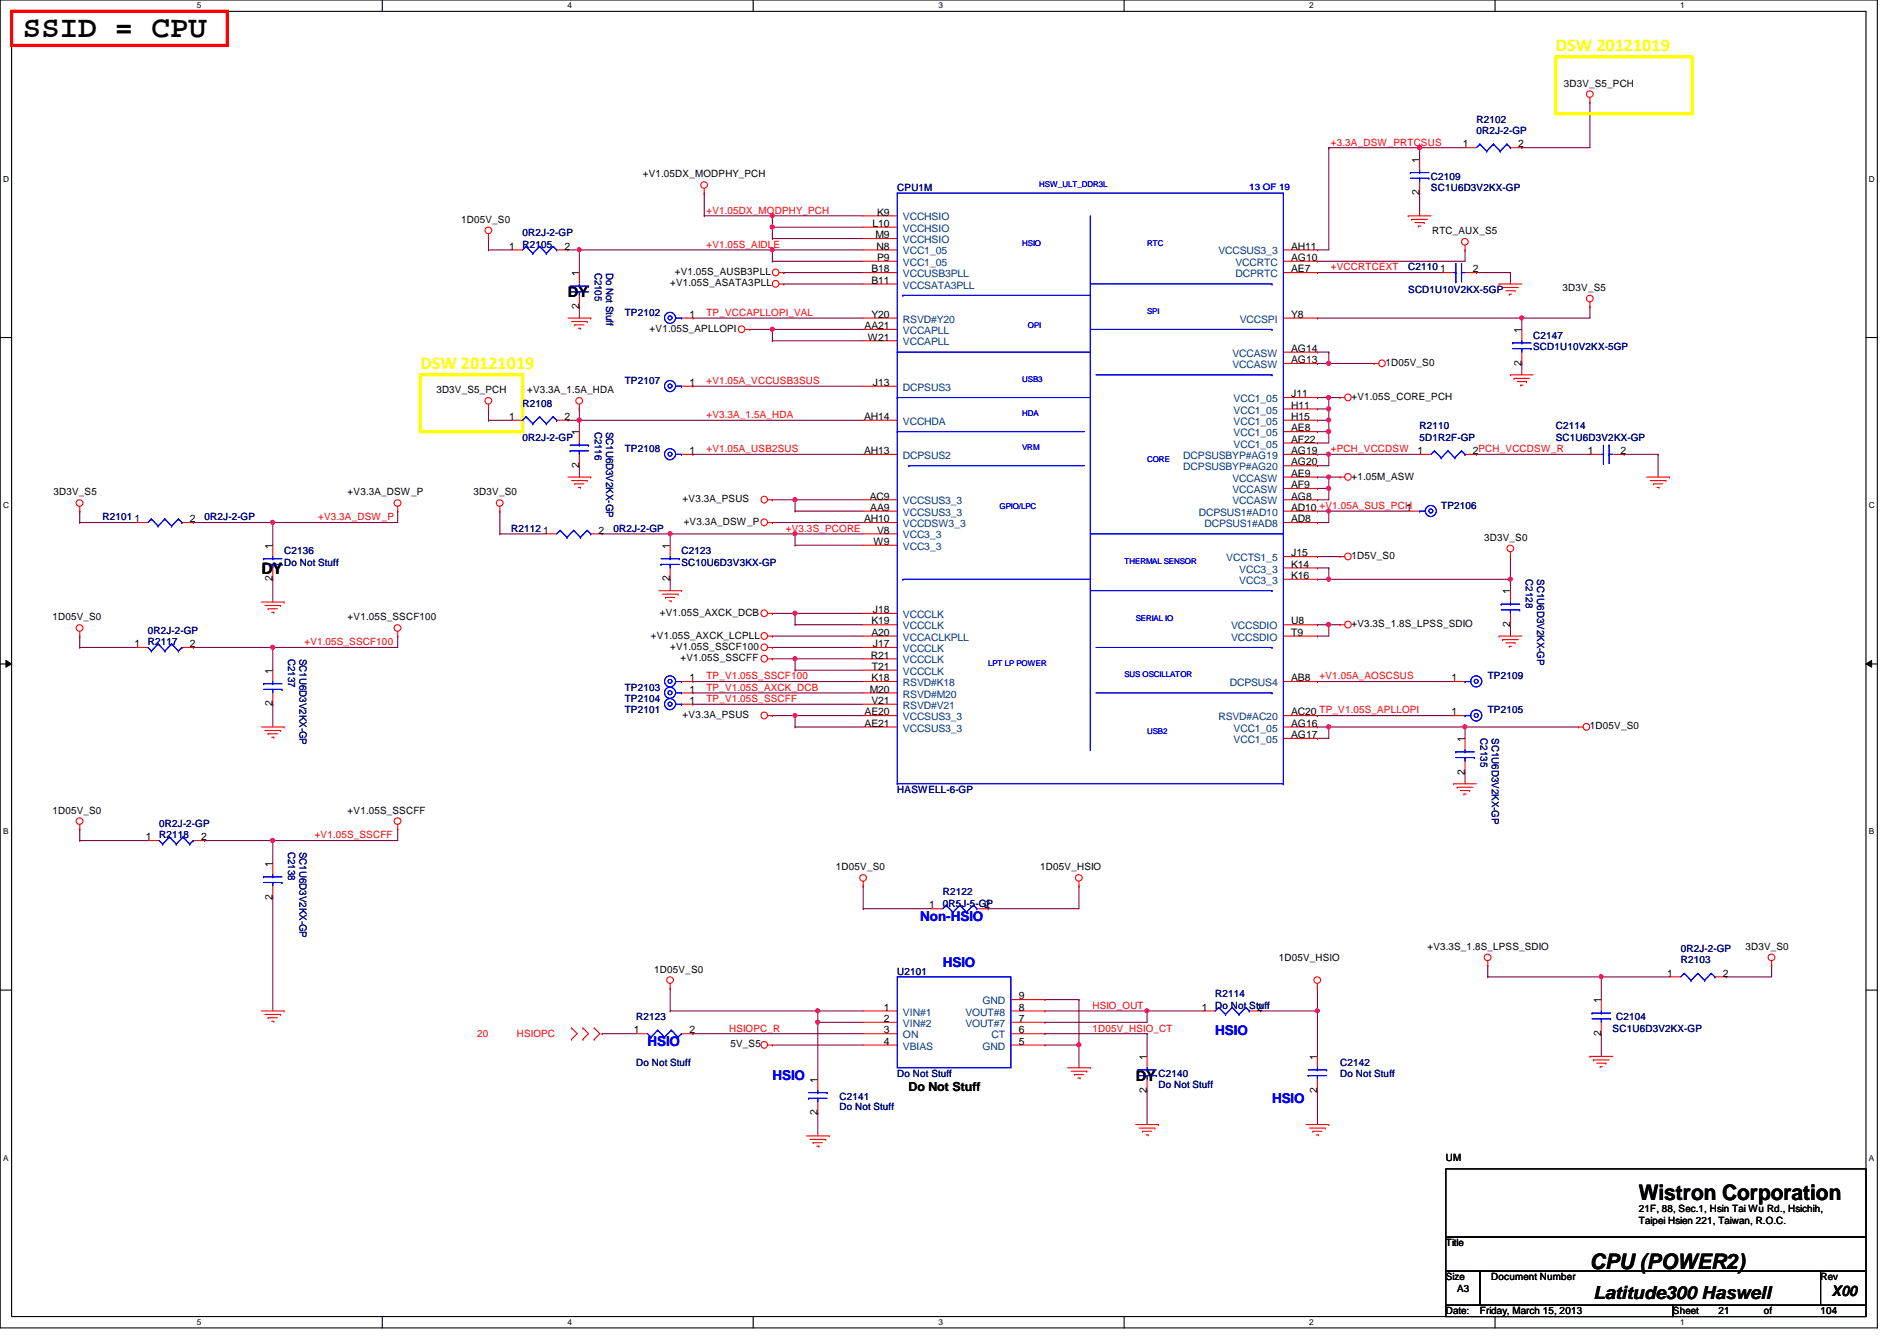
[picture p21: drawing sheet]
<svg xmlns="http://www.w3.org/2000/svg" width="297mm" height="210mm" viewBox="0 0 297 210" stroke-linecap="round" stroke-linejoin="round" font-family="sans-serif">
<defs><g id="words">
<text font-size="4.8" x="3.6" y="5.8">SSID = CPU</text>
<g font-size="3.3">
<text x="256.6" y="187.9">Wistron Corporation</text>
<text x="249" y="198.6">CPU (POWER2)</text>
</g>
<g font-size="2.8" fill="#ff0">
<text x="243.6" y="8">DSW 20121019</text>
<text x="65.8" y="57.8">DSW 20121019</text>
</g>
<g font-size="2.8">
<text x="40.9" y="89.8">DY</text>
<text x="249.5" y="203.3">Latitude300 Haswell</text>
</g>
<g font-size="2.3">
<text x="88.9" y="46.6">DY</text>
<text x="177.8" y="169.2">DY</text>
<text x="286.8" y="202.8">X00</text>
</g>
<g font-size="2.1" fill="#00f">
<text x="144.1" y="144.2">Non-HSIO</text>
<text x="147.6" y="151.3">HSIO</text>
<text x="101.4" y="163.8">HSIO</text>
<text x="190.3" y="162">HSIO</text>
<text x="120.9" y="169.1">HSIO</text>
<text x="199.2" y="172.7">HSIO</text>
</g>
<text font-size="1.9" x="142.3" y="170.7">Do Not Stuff</text>
<g font-size="1.6">
<text x="244.9" y="13.5">3D3V_S5_PCH</text>
<text x="229.1" y="23.1">1</text>
<text x="237.7" y="23.1">2</text>
<text x="100.7" y="27.8">+V1.05DX_MODPHY_PCH</text>
<text x="222.2" y="25.4" transform="rotate(-90 222.2 25.4)">1</text>
<text x="72.2" y="34.9">1D05V_S0</text>
<text x="136.6" y="35.5">L10</text>
<text x="137.3" y="33.7">K9</text>
<text x="222.2" y="30.6" transform="rotate(-90 222.2 30.6)">2</text>
<text x="79.7" y="39.1">1</text>
<text x="88.4" y="39.1">2</text>
<text x="137.1" y="37.3">M9</text>
<text x="137.2" y="39.1">N8</text>
<text x="137.3" y="40.9">P9</text>
<text x="202.2" y="39.1">AH11</text>
<text x="202.2" y="40.9">AG10</text>
<text x="224.2" y="36.7">RTC_AUX_S5</text>
<text x="90.7" y="43.2" transform="rotate(-90 90.7 43.2)">1</text>
<text x="104.9" y="44.8">+V1.05S_ASATA3PLL</text>
<text x="105.7" y="43.1">+V1.05S_AUSB3PLL</text>
<text x="136.4" y="44.4">B11</text>
<text x="136.4" y="42.6">B18</text>
<text x="202.2" y="42.6">AE7</text>
<text x="225.5" y="42.6">1</text>
<text x="230.6" y="42.6">2</text>
<text x="244.7" y="45.6">3D3V_S5</text>
<text x="90.7" y="48.3" transform="rotate(-90 90.7 48.3)">2</text>
<text x="101.7" y="51.9">+V1.05S_APLLOPI</text>
<text x="107.9" y="49.7">1</text>
<text x="135.4" y="51.5">AA21</text>
<text x="135.9" y="53.3">W21</text>
<text x="136.4" y="49.7">Y20</text>
<text x="202.2" y="49.7">Y8</text>
<text x="238.2" y="52.1" transform="rotate(-90 238.2 52.1)">1</text>
<text x="202.2" y="55.1">AG14</text>
<text x="202.2" y="56.9">AG13</text>
<text x="217" y="57.3">1D05V_S0</text>
<text x="238.2" y="57.2" transform="rotate(-90 238.2 57.2)">2</text>
<text x="68.3" y="61.6">3D3V_S5_PCH</text>
<text x="79.7" y="65.7">1</text>
<text x="82.5" y="61.6">+V3.3A_1.5A_HDA</text>
<text x="88.4" y="65.7">2</text>
<text x="107.9" y="60.4">1</text>
<text x="135.3" y="65.7">AH14</text>
<text x="136.7" y="60.4">J13</text>
<text x="202.2" y="62.2">J11</text>
<text x="202.2" y="64">H11</text>
<text x="202.2" y="65.7">H15</text>
<text x="211.6" y="62.6">+V1.05S_CORE_PCH</text>
<text x="90.7" y="68.1" transform="rotate(-90 90.7 68.1)">1</text>
<text x="107.9" y="71.1">1</text>
<text x="135.3" y="71.1">AH13</text>
<text x="202.2" y="71.1">AG19</text>
<text x="202.2" y="67.5">AE8</text>
<text x="202.2" y="69.3">AF22</text>
<text x="222" y="71.1">1</text>
<text x="230.6" y="71.1">2PCH_VCCDSW_R</text>
<text x="248.6" y="71.1">1</text>
<text x="253.7" y="71.1">2</text>
<text x="8.4" y="77.6">3D3V_S5</text>
<text x="54.4" y="77.6">+V3.3A_DSW_P</text>
<text x="74.2" y="77.6">3D3V_S0</text>
<text x="90.7" y="73.2" transform="rotate(-90 90.7 73.2)">2</text>
<text x="202.2" y="72.9">AG20</text>
<text x="202.2" y="74.6">AE9</text>
<text x="202.2" y="76.4">AF9</text>
<text x="211.6" y="75.1">+1.05M_ASW</text>
<text x="21" y="81.7">1</text>
<text x="29.7" y="81.7">2</text>
<text x="85" y="83.5">1</text>
<text x="93.7" y="83.5">2</text>
<text x="106.9" y="78.6">+V3.3A_PSUS</text>
<text x="107.1" y="82.2">+V3.3A_DSW_P</text>
<text x="135.3" y="81.7">AH10</text>
<text x="136.2" y="78.2">AC9</text>
<text x="136.3" y="80">AA9</text>
<text x="137.3" y="83.5">V8</text>
<text x="202.2" y="81.7">AD8</text>
<text x="202.2" y="80">AD10 +V1.05A_SUS_PCH</text>
<text x="202.2" y="78.2">AG8</text>
<text x="220.2" y="80">1</text>
<text x="42.7" y="85.9" transform="rotate(-90 42.7 85.9)">1</text>
<text x="104.9" y="85.9" transform="rotate(-90 104.9 85.9)">1</text>
<text x="136.8" y="85.3">W9</text>
<text x="202.2" y="87.1">J15</text>
<text x="202.2" y="88.9">K14</text>
<text x="211.6" y="87.5">1D5V_S0</text>
<text x="232.4" y="84.7">3D3V_S0</text>
<text x="42.7" y="91" transform="rotate(-90 42.7 91)">2</text>
<text x="104.9" y="91" transform="rotate(-90 104.9 91)">2</text>
<text x="136.7" y="96">J18</text>
<text x="202.2" y="90.6">K16</text>
<text x="236.5" y="93" transform="rotate(-90 236.5 93)">1</text>
<text x="8.2" y="97.1">1D05V_S0</text>
<text x="21" y="101.3">1</text>
<text x="29.7" y="101.3">2</text>
<text x="54.4" y="97.1">+V1.05S_SSCF100</text>
<text x="101.9" y="99.9">+V1.05S_AXCK_LCPLL</text>
<text x="103.3" y="96.4">+V1.05S_AXCK_DCB</text>
<text x="104.9" y="101.7">+V1.05S_SSCF100</text>
<text x="136.4" y="99.5">A20</text>
<text x="136.4" y="97.7">K19</text>
<text x="136.7" y="101.3">J17</text>
<text x="202.2" y="99.5">T9</text>
<text x="202.2" y="97.7">U8</text>
<text x="211.6" y="98.2">+V3.3S_1.8S_LPSS_SDIO</text>
<text x="236.5" y="98.1" transform="rotate(-90 236.5 98.1)">2</text>
<text x="42.7" y="105.5" transform="rotate(-90 42.7 105.5)">1</text>
<text x="106.5" y="103.5">+V1.05S_SSCFF</text>
<text x="107.9" y="106.6">1</text>
<text x="136.4" y="103.1">R21</text>
<text x="136.4" y="106.6">K18</text>
<text x="136.5" y="104.9">T21</text>
<text x="202.2" y="106.6">AB8</text>
<text x="227.3" y="106.6">1</text>
<text x="42.7" y="110.6" transform="rotate(-90 42.7 110.6)">2</text>
<text x="106.9" y="112.4">+V3.3A_PSUS</text>
<text x="107.9" y="110.2">1</text>
<text x="107.9" y="108.4">1</text>
<text x="135.4" y="113.7">AE21</text>
<text x="135.4" y="112">AE20</text>
<text x="136.2" y="108.4">M20</text>
<text x="136.4" y="110.2">V21</text>
<text x="202.2" y="112">AC20 TP_V1.05S_APLLOPI</text>
<text x="202.2" y="113.7">AG16</text>
<text x="227.3" y="112">1</text>
<text x="202.2" y="115.5">AG17</text>
<text x="229.4" y="116.1" transform="rotate(-90 229.4 116.1)">1</text>
<text x="249" y="114.2">1D05V_S0</text>
<text x="229.4" y="121.2" transform="rotate(-90 229.4 121.2)">2</text>
<text x="8.2" y="127.3">1D05V_S0</text>
<text x="22.8" y="131.5">1</text>
<text x="31.5" y="131.5">2</text>
<text x="54.4" y="127.3">+V1.05S_SSCFF</text>
<text x="42.7" y="135.7" transform="rotate(-90 42.7 135.7)">1</text>
<text x="130.9" y="136.2">1D05V_S0</text>
<text x="162.9" y="136.2">1D05V_HSIO</text>
<text x="42.7" y="140.8" transform="rotate(-90 42.7 140.8)">2</text>
<text x="145.5" y="142.2">1</text>
<text x="154.2" y="142.2">2</text>
<text x="223.5" y="148.7">+V3.3S_1.8S_LPSS_SDIO</text>
<text x="273.3" y="148.7">3D3V_S0</text>
<text x="102.4" y="152.2">1D05V_S0</text>
<text x="200.2" y="150.5">1D05V_HSIO</text>
<text x="261.1" y="152.9">1</text>
<text x="269.7" y="152.9">2</text>
<text x="99.3" y="161.8">1</text>
<text x="107.9" y="161.8">2</text>
<text x="138.4" y="158.2">1</text>
<text x="138.4" y="160">2</text>
<text x="138.4" y="161.8">3</text>
<text x="159.5" y="161.8">6</text>
<text x="159.5" y="160">7</text>
<text x="159.5" y="158.2">8</text>
<text x="159.5" y="156.4">9</text>
<text x="188.2" y="158.2">1</text>
<text x="196.8" y="158.2">2</text>
<text x="250.7" y="157" transform="rotate(-90 250.7 157)">1</text>
<text x="114.4" y="164">5V_S5</text>
<text x="138.4" y="163.5">4</text>
<text x="159.5" y="163.5">5</text>
<text x="179.6" y="165.9" transform="rotate(-90 179.6 165.9)">1</text>
<text x="206.2" y="165.9" transform="rotate(-90 206.2 165.9)">1</text>
<text x="250.7" y="162.1" transform="rotate(-90 250.7 162.1)">2</text>
<text x="128" y="169.5" transform="rotate(-90 128 169.5)">1</text>
<text x="179.6" y="171" transform="rotate(-90 179.6 171)">2</text>
<text x="206.2" y="171" transform="rotate(-90 206.2 171)">2</text>
<text x="128" y="174.6" transform="rotate(-90 128 174.6)">2</text>
<text x="226.4" y="181.7">UM</text>
<text x="256.6" y="189.7">21F, 88, Sec.1, Hsin Tai Wu Rd., Hsichih,</text>
<text x="256.6" y="191.6">Taipei Hsien 221, Taiwan, R.O.C.</text>
<text x="226.4" y="195.1">Title</text>
<text x="226.4" y="200.4">Size</text>
<text x="228.2" y="202.2">A3</text>
<text x="233.5" y="200.4">Document Number</text>
<text x="285.1" y="200.4">Rev</text>
<text x="226.4" y="205.7">Date:</text>
<text x="231.7" y="205.7">Friday, March 15, 2013</text>
<text x="262" y="205.7">Sheet</text>
<text x="269.1" y="205.7">21</text>
<text x="276.2" y="205.7">of</text>
<text x="285.1" y="205.7">104</text>
</g>
<g font-size="1.6" fill="#f00">
<text x="208.4" y="22.8">+3.3A_DSW_PRTCSUS</text>
<text x="110.6" y="33.4">+V1.05DX_MODPHY_PCH</text>
<text x="110.6" y="38.8">+V1.05S_AIDLE</text>
<text x="208.4" y="42.3">+VCCRTCEXT</text>
<text x="110.6" y="49.4">TP_VCCAPLLOPI_VAL</text>
<text x="110.6" y="60.1">+V1.05A_VCCUSB3SUS</text>
<text x="110.6" y="65.4">+V3.3A_1.5A_HDA</text>
<text x="110.6" y="70.8">+V1.05A_USB2SUS</text>
<text x="208.4" y="70.8">+PCH_VCCDSW</text>
<text x="49.8" y="81.4">+V3.3A_DSW_P</text>
<text x="123.1" y="83.2">+V3.3S_PCORE</text>
<text x="47.7" y="101">+V1.05S_SSCF100</text>
<text x="110.6" y="106.3">TP_V1.05S_SSCF100</text>
<text x="206.6" y="106.3">+V1.05A_AOSCSUS</text>
<text x="110.6" y="108.1">TP_V1.05S_AXCK_DCB</text>
<text x="110.6" y="109.9">TP_V1.05S_SSCFF</text>
<text x="49.3" y="131.2">+V1.05S_SSCFF</text>
<text x="114.2" y="161.5">HSIOPC_R</text>
<text x="171.1" y="161.5">1D05V_HSIO_CT</text>
<text x="171.1" y="157.9">HSIO_OUT</text>
<text x="74.7" y="162.3">20</text>
<text x="80.9" y="162.3">HSIOPC</text>
</g>
<g font-size="1.6" fill="#000080">
<text x="231.2" y="19.2">R2102</text>
<text x="231.2" y="21">0R2J-2-GP</text>
<text x="140.5" y="29.9">CPU1M</text>
<text x="224.1" y="28.1">C2109</text>
<text x="224.1" y="29.9">SC1U6D3V2KX-GP</text>
<text x="81.8" y="38.8">R2105</text>
<text x="81.8" y="37">0R2J-2-GP</text>
<text x="93.1" y="42.7" transform="rotate(90 93.1 42.7)">C2105</text>
<text x="94.9" y="42.7" transform="rotate(90 94.9 42.7)">Do Not Stuff</text>
<text x="220.5" y="42.3">C2110</text>
<text x="220.5" y="45.9">SCD1U10V2KX-5GP</text>
<text x="97.8" y="49.4">TP2102</text>
<text x="240.1" y="53">C2147</text>
<text x="240.1" y="54.8">SCD1U10V2KX-5GP</text>
<text x="81.8" y="63.7">R2108</text>
<text x="97.8" y="60.1">TP2107</text>
<text x="81.8" y="69">0R2J-2-GP</text>
<text x="93.1" y="67.6" transform="rotate(90 93.1 67.6)">C2116</text>
<text x="94.9" y="67.6" transform="rotate(90 94.9 67.6)">SC1U6D3V2KX-GP</text>
<text x="97.8" y="70.8">TP2108</text>
<text x="222.3" y="67.2">R2110</text>
<text x="222.3" y="69">5D1R2F-GP</text>
<text x="243.6" y="67.2">C2114</text>
<text x="243.6" y="69">SC1U6D3V2KX-GP</text>
<text x="16" y="81.4">R2101</text>
<text x="32" y="81.4">0R2J-2-GP</text>
<text x="80" y="83.2">R2112</text>
<text x="96.1" y="83.2">0R2J-2-GP</text>
<text x="225.7" y="79.7">TP2106</text>
<text x="44.5" y="86.8">C2136</text>
<text x="44.5" y="88.6">Do Not Stuff</text>
<text x="106.7" y="86.8">C2123</text>
<text x="106.7" y="88.6">SC10U6D3V3KX-GP</text>
<text x="238.9" y="90.7" transform="rotate(90 238.9 90.7)">C2128</text>
<text x="240.7" y="90.7" transform="rotate(90 240.7 90.7)">SC1U6D3V2KX-GP</text>
<text x="23.2" y="101">R2117</text>
<text x="23.2" y="99.2">0R2J-2-GP</text>
<text x="45.1" y="103.1" transform="rotate(90 45.1 103.1)">C2137</text>
<text x="46.9" y="103.1" transform="rotate(90 46.9 103.1)">SC1U6D3V2KX-GP</text>
<text x="233" y="106.3">TP2109</text>
<text x="97.8" y="111.7">TP2101</text>
<text x="97.8" y="109.9">TP2104</text>
<text x="97.8" y="108.1">TP2103</text>
<text x="233" y="111.7">TP2105</text>
<text x="231.8" y="115.6" transform="rotate(90 231.8 115.6)">C2135</text>
<text x="233.6" y="115.6" transform="rotate(90 233.6 115.6)">SC1U6D3V2KX-GP</text>
<text x="140.5" y="124.1">HASWELL-6-GP</text>
<text x="24.9" y="131.2">R2118</text>
<text x="24.9" y="129.5">0R2J-2-GP</text>
<text x="45.1" y="133.3" transform="rotate(90 45.1 133.3)">C2138</text>
<text x="46.9" y="133.3" transform="rotate(90 46.9 133.3)">SC1U6D3V2KX-GP</text>
<text x="147.6" y="140.1">R2122</text>
<text x="147.6" y="141.9">0R5J-5-GP</text>
<text x="263.2" y="149">0R2J-2-GP</text>
<text x="140.5" y="152.6">U2101</text>
<text x="263.2" y="150.8">R2103</text>
<text x="99.6" y="159.7">R2123</text>
<text x="190.3" y="156.1">R2114</text>
<text x="190.3" y="157.9">Do Not Stuff</text>
<text x="252.5" y="161.5">SC1U6D3V2KX-GP</text>
<text x="253.1" y="159.7">C2104</text>
<text x="99.6" y="166.8">Do Not Stuff</text>
<text x="209.8" y="166.8">C2142</text>
<text x="131.4" y="172.1">C2141</text>
<text x="131.4" y="173.7">Do Not Stuff</text>
<text x="140.5" y="168.6">Do Not Stuff</text>
<text x="181.4" y="168.6">C2140</text>
<text x="181.4" y="170.3">Do Not Stuff</text>
<text x="209.8" y="168.6">Do Not Stuff</text>
</g>
<g font-size="1.6" fill="#004080">
<text x="141.4" y="34.5">VCCHSIO</text>
<text x="141.4" y="36.3">VCCHSIO</text>
<text x="141.4" y="38.1">VCCHSIO</text>
<text x="141.4" y="39.8">VCC1_05</text>
<text x="141.4" y="41.6">VCC1_05</text>
<text x="190.8" y="39.8">VCCSUS3_3</text>
<text x="193.5" y="41.6">VCCRTC</text>
<text x="141.4" y="45.2">VCCSATA3PLL</text>
<text x="141.4" y="43.4">VCCUSB3PLL</text>
<text x="193.5" y="43.4">DCPRTC</text>
<text x="141.4" y="52.3">VCCAPLL</text>
<text x="141.4" y="50.5">RSVD#Y20</text>
<text x="194.1" y="50.5">VCCSPI</text>
<text x="141.4" y="54.1">VCCAPLL</text>
<text x="193" y="55.8">VCCASW</text>
<text x="193" y="57.6">VCCASW</text>
<text x="141.4" y="61.2">DCPSUS3</text>
<text x="193.2" y="62.9">VCC1_05</text>
<text x="193.2" y="64.7">VCC1_05</text>
<text x="141.4" y="66.5">VCCHDA</text>
<text x="141.4" y="71.8">DCPSUS2</text>
<text x="185.3" y="71.8">DCPSUSBYP#AG19</text>
<text x="193.2" y="66.5">VCC1_05</text>
<text x="193.2" y="68.3">VCC1_05</text>
<text x="193.2" y="70.1">VCC1_05</text>
<text x="185.3" y="73.6">DCPSUSBYP#AG20</text>
<text x="193" y="75.4">VCCASW</text>
<text x="193" y="77.2">VCCASW</text>
<text x="141.4" y="82.5">VCCDSW3_3</text>
<text x="141.4" y="79">VCCSUS3_3</text>
<text x="141.4" y="80.7">VCCSUS3_3</text>
<text x="187.7" y="80.7">DCPSUS1#AD10</text>
<text x="188.6" y="82.5">DCPSUS1#AD8</text>
<text x="193" y="79">VCCASW</text>
<text x="141.4" y="86.1">VCC3_3</text>
<text x="141.4" y="84.3">VCC3_3</text>
<text x="192" y="87.8">VCCTS1_5</text>
<text x="194.1" y="89.6">VCC3_3</text>
<text x="194.1" y="91.4">VCC3_3</text>
<text x="141.4" y="100.3">VCCACLKPLL</text>
<text x="141.4" y="96.7">VCCCLK</text>
<text x="141.4" y="98.5">VCCCLK</text>
<text x="192.8" y="100.3">VCCSDIO</text>
<text x="192.8" y="98.5">VCCSDIO</text>
<text x="141.4" y="107.4">RSVD#K18</text>
<text x="141.4" y="105.6">VCCCLK</text>
<text x="141.4" y="103.8">VCCCLK</text>
<text x="141.4" y="102.1">VCCCLK</text>
<text x="192.6" y="107.4">DCPSUS4</text>
<text x="141.4" y="112.7">VCCSUS3_3</text>
<text x="141.4" y="111">RSVD#V21</text>
<text x="141.4" y="109.2">RSVD#M20</text>
<text x="190.8" y="112.7">RSVD#AC20</text>
<text x="141.4" y="114.5">VCCSUS3_3</text>
<text x="193.2" y="114.5">VCC1_05</text>
<text x="193.2" y="116.3">VCC1_05</text>
<text x="141.4" y="159">VIN#1</text>
<text x="141.4" y="160.7">VIN#2</text>
<text x="151.2" y="160.7">VOUT#7</text>
<text x="151.2" y="159">VOUT#8</text>
<text x="153.8" y="157.2">GND</text>
<text x="141.4" y="162.5">ON</text>
<text x="141.4" y="164.3">VBIAS</text>
<text x="153.8" y="164.3">GND</text>
<text x="155.3" y="162.5">CT</text>
</g>
<text font-size="1.4" fill="#00f" x="195.6" y="29.8">13 OF 19</text>
<g font-size="1.3">
<text x="30.8" y="1.3">5</text>
<text x="88.9" y="1.3">4</text>
<text x="146.9" y="1.3">3</text>
<text x="205" y="1.3">2</text>
<text x="263.1" y="1.3">1</text>
<text x=".5" y="28.4">D</text>
<text x="292.6" y="28.4">D</text>
<text x=".5" y="79.5">C</text>
<text x="292.6" y="79.5">C</text>
<text x=".5" y="130.6">B</text>
<text x="292.6" y="130.6">B</text>
<text x=".5" y="181.7">A</text>
<text x="292.6" y="181.7">A</text>
<text x="30.8" y="207.4">5</text>
<text x="88.9" y="207.4">4</text>
<text x="146.9" y="207.4">3</text>
<text x="205" y="207.4">2</text>
<text x="263.1" y="207.4">1</text>
</g>
<g font-size="1.3" fill="#00f">
<text x="162.7" y="29.3">HSW_ULT_DDR3L</text>
<text x="160.1" y="38.5">HSIO</text>
<text x="179.6" y="38.5">RTC</text>
<text x="160.9" y="51.3">OPI</text>
<text x="179.6" y="49.1">SPI</text>
<text x="160.1" y="59.8">USB3</text>
<text x="160.1" y="65.2">HDA</text>
<text x="160.1" y="70.5">VRM</text>
<text x="179.6" y="72.3">CORE</text>
<text x="156.5" y="79.7">GPIO/LPC</text>
<text x="176.1" y="88.3">THERMAL SENSOR</text>
<text x="177.8" y="97.2">SERIAL IO</text>
<text x="154.7" y="104.3">LPT LP POWER</text>
<text x="176.1" y="106">SUS OSCILLATOR</text>
<text x="179.6" y="114.9">USB2</text>
</g>
</g></defs>
<path d="M0 0h294v207.9h-294zM1.8 1.8h290.4v204.3h-290.4z" fill="none" stroke="#000" stroke-width=".17"/>
<g fill="#fff">
<path d="M30.8 .2h.7v1.4h-.7z"/>
<path d="M30.8 206.2h.7v1.4h-.7z"/>
</g>
<path d="M59.9 0v1.8M59.9 206.1v1.8" fill="none" stroke="#000" stroke-width=".17"/>
<g fill="#fff">
<path d="M88.9 .2h.6v1.4h-.6z"/>
<path d="M88.9 206.2h.6v1.4h-.6z"/>
</g>
<path d="M117.9 0v1.8M117.9 206.1v1.8" fill="none" stroke="#000" stroke-width=".17"/>
<g fill="#fff">
<path d="M146.9 .2h.7v1.4h-.7z"/>
<path d="M146.9 206.2h.7v1.4h-.7z"/>
</g>
<path d="M176 0v1.8M176 206.1v1.8" fill="none" stroke="#000" stroke-width=".17"/>
<g fill="#fff">
<path d="M205 .2h.7v1.4h-.7z"/>
<path d="M205 206.2h.7v1.4h-.7z"/>
</g>
<path d="M234.1 0v1.8M234.1 206.1v1.8" fill="none" stroke="#000" stroke-width=".17"/>
<g fill="#fff">
<path d="M263.1 .2h.7v1.4h-.7z"/>
<path d="M263.1 206.2h.7v1.4h-.7z"/>
<path d="M.5 27.3h.9v1.4h-.9z"/>
<path d="M292.6 27.3h.9v1.4h-.9z"/>
<path d="M.5 78.4h.9v1.4h-.9z"/>
<path d="M292.6 78.4h.9v1.4h-.9z"/>
</g>
<path d="M0 52.8h1.8M292.2 52.8h1.8" fill="none" stroke="#000" stroke-width=".17"/>
<g fill="#fff">
<path d="M.5 129.5h.8v1.4h-.8z"/>
<path d="M292.6 129.5h.9v1.4h-.9z"/>
</g>
<path d="M0 103.9h1.8M292.2 103.9h1.8" fill="none" stroke="#000" stroke-width=".17"/>
<path d="M.9 103.4l.9 .5-.9 .5zM292.2 103.9l.9-.5v1z" fill="#000"/>
<path d="M.9 103.4l.9 .5-.9 .5zM292.2 103.9l.9-.5v1z" fill="none" stroke="#000" stroke-width=".16"/>
<g fill="#fff">
<path d="M.5 180.5h.8v1.4h-.8z"/>
<path d="M292.6 180.5h.9v1.4h-.9z"/>
</g>
<path d="M0 155h1.8M292.2 155h1.8" fill="none" stroke="#000" stroke-width=".17"/>
<path d="M12.5 131.6h.1M12.5 129.8h.1M12.5 131.6h10.7M12.5 129.8v1.8M32 131.6h.1M32 131.6h30.3M42.7 131.6h.1M42.7 131.6v3.5M42.7 140.5h.1M42.7 140.5v17.7" fill="none" stroke="#800040" stroke-width=".17"/>
<circle cx="42.7" cy="131.5" r=".32" fill="#f0f"/>
<circle cx="42.7" cy="131.5" r=".32" fill="none" stroke="#f0f" stroke-width=".17"/>
<g fill="none" stroke="#800040" stroke-width=".17">
<path d="M122.7 44.4h.1M122.7 44.4h12.5M206.3 64h.1M206.3 67.6h.1M206.3 65.8h.1M206.3 69.3h.1M206.3 71.1h.1M206.3 72.9h.1M206.3 64h1.8M206.3 67.6h1.8M206.3 65.8h1.8M206.3 69.3h1.8"/>
<path d="M206.3 71.1h1.8M206.3 72.9h1.8M120.9 112h.1M120.9 112h3.6M124.5 112h.1M124.5 112v1.8M208.1 113.8h.1M208.1 113.8h21.3"/>
</g>
<circle cx="208" cy="113.8" r=".32" fill="#f0f"/>
<circle cx="208" cy="113.8" r=".32" fill="none" stroke="#f0f" stroke-width=".17"/>
<g fill="none" stroke="#800040" stroke-width=".17">
<path d="M76.5 39.1h.1M76.5 39.1h3.5M88.9 39.1h.1M88.9 39.1h1.8M206.3 39.1h.1M206.3 39.1h1.8M229.4 39.1h.1M229.4 39.1v1.8M62.3 99.6h.1M62.3 99.6v1.7M206.3 80h.1M206.3 81.8h.1"/>
<path d="M206.3 97.8h.1M206.3 80h1.8M206.3 81.8h1.8M206.3 97.8h1.8M206.3 115.6h.1M206.3 113.8h.1M206.3 112h.1M206.3 113.8h1.8M206.3 112h21.3M208.1 113.8h.1M208.1 113.8v1.8h-1.8M62.3 129.8h.1"/>
<path d="M62.3 129.8v1.8M233 152.9h.1M233 152.9h28.4M250.7 152.9h.1M250.7 152.9v3.6M270.3 152.9h.1M277.4 151.1h.1M277.4 151.1v1.8h-7.1"/>
</g>
<circle cx="250.7" cy="152.9" r=".32" fill="#f0f"/>
<circle cx="250.7" cy="152.9" r=".32" fill="none" stroke="#f0f" stroke-width=".17"/>
<g fill="none" stroke="#800040" stroke-width=".17">
<path d="M120.9 39.1h.1M120.9 39.1h14.3M206.3 56.9h.1M206.3 56.9h1.8M236.5 42.7h.1M236.5 42.7v1.7M108.5 60.5h.1M108.5 60.5h26.7M120.9 81.8h.1M120.9 81.8h14.3M236.5 97.8h.1M236.5 97.8v1.8"/>
<path d="M120.9 103.1h.1M120.9 103.1h3.6M250.7 161.8h.1M250.7 161.8v3.6"/>
</g>
<circle cx="120.9" cy="39.1" r=".32" fill="#f0f"/>
<circle cx="120.9" cy="39.1" r=".32" fill="none" stroke="#f0f" stroke-width=".17"/>
<path d="M90.7 39.1h.1M90.7 39.1v3.6M90.7 48h.1M90.7 48v1.8M231.2 42.7h.1M231.2 42.7h5.3M90.7 65.8h.1M90.7 65.8h44.5M208.1 88.9h.1M208.1 88.9v1.8" fill="none" stroke="#800040" stroke-width=".17"/>
<circle cx="90.7" cy="65.8" r=".32" fill="#f0f"/>
<circle cx="90.7" cy="65.8" r=".32" fill="none" stroke="#f0f" stroke-width=".17"/>
<path d="M120.9 39.1h.1M120.9 39.1v1.8M120.9 40.9h.1M120.9 40.9h14.3M206.3 42.7h.1M206.3 42.7h19.5M208.1 74.7h.1M208.1 74.7h1.7M206.3 90.7h.1M206.3 90.7h1.8" fill="none" stroke="#800040" stroke-width=".17"/>
<circle cx="208" cy="74.6" r=".32" fill="#f0f"/>
<circle cx="208" cy="74.6" r=".32" fill="none" stroke="#f0f" stroke-width=".17"/>
<path d="M208.1 74.7h.1M208.1 76.5h.1M208.1 74.7v3.5" fill="none" stroke="#800040" stroke-width=".17"/>
<circle cx="208" cy="76.4" r=".32" fill="#f0f"/>
<circle cx="208" cy="76.4" r=".32" fill="none" stroke="#f0f" stroke-width=".17"/>
<path d="M229.4 113.8h.1M229.4 113.8h17.8M229.4 120.9h.1M229.4 120.9v1.8" fill="none" stroke="#800040" stroke-width=".17"/>
<circle cx="229.4" cy="113.8" r=".32" fill="#f0f"/>
<circle cx="229.4" cy="113.8" r=".32" fill="none" stroke="#f0f" stroke-width=".17"/>
<path d="M90.7 39.1h.1M90.7 39.1h30.2M229.4 113.8h.1M229.4 113.8v1.8" fill="none" stroke="#800040" stroke-width=".17"/>
<circle cx="90.7" cy="39.1" r=".32" fill="#f0f"/>
<circle cx="90.7" cy="39.1" r=".32" fill="none" stroke="#f0f" stroke-width=".17"/>
<path d="M206.3 49.8h.1M238.3 49.8h.1M238.3 49.8v1.8M249 48h.1M249 48v1.8h-42.7" fill="none" stroke="#800040" stroke-width=".17"/>
<circle cx="238.3" cy="49.8" r=".32" fill="#f0f"/>
<circle cx="238.3" cy="49.8" r=".32" fill="none" stroke="#f0f" stroke-width=".17"/>
<path d="M238.3 56.9h.1M238.3 56.9v1.8M208.1 71.1h.1M208.1 71.1v1.8M208.1 71.1h14.2M231.2 71.1h.1M231.2 71.1h17.8M254.3 71.1h.1M254.3 71.1h5.3M259.6 71.1h.1M259.6 71.1v3.6" fill="none" stroke="#800040" stroke-width=".17"/>
<circle cx="208" cy="71.1" r=".32" fill="#f0f"/>
<circle cx="208" cy="71.1" r=".32" fill="none" stroke="#f0f" stroke-width=".17"/>
<path d="M208.1 65.8h.1M208.1 65.8v1.8" fill="none" stroke="#800040" stroke-width=".17"/>
<circle cx="208" cy="65.8" r=".32" fill="#f0f"/>
<circle cx="208" cy="65.8" r=".32" fill="none" stroke="#f0f" stroke-width=".17"/>
<path d="M208.1 67.6h.1M208.1 67.6v1.7" fill="none" stroke="#800040" stroke-width=".17"/>
<circle cx="208" cy="67.5" r=".32" fill="#f0f"/>
<circle cx="208" cy="67.5" r=".32" fill="none" stroke="#f0f" stroke-width=".17"/>
<path d="M208.1 62.2h.1M208.1 62.2v1.8" fill="none" stroke="#800040" stroke-width=".17"/>
<circle cx="208" cy="64" r=".32" fill="#f0f"/>
<circle cx="208" cy="64" r=".32" fill="none" stroke="#f0f" stroke-width=".17"/>
<path d="M208.1 64h.1M208.1 64v1.8M236.5 90.7h.1M236.5 90.7v1.8" fill="none" stroke="#800040" stroke-width=".17"/>
<circle cx="236.5" cy="90.7" r=".32" fill="#f0f"/>
<circle cx="236.5" cy="90.7" r=".32" fill="none" stroke="#f0f" stroke-width=".17"/>
<path d="M206.3 55.1h.1M206.3 55.1h1.8M208.1 55.1h.1M208.1 56.9h.1M208.1 55.1v1.8M208.1 56.9h7.1" fill="none" stroke="#800040" stroke-width=".17"/>
<circle cx="208" cy="56.9" r=".32" fill="#f0f"/>
<circle cx="208" cy="56.9" r=".32" fill="none" stroke="#f0f" stroke-width=".17"/>
<path d="M208.1 97.8h.1M208.1 97.8h1.7" fill="none" stroke="#800040" stroke-width=".17"/>
<circle cx="208" cy="97.8" r=".32" fill="#f0f"/>
<circle cx="208" cy="97.8" r=".32" fill="none" stroke="#f0f" stroke-width=".17"/>
<path d="M124.5 78.2h.1M124.5 78.2v1.8M124.5 78.2h10.7M108.5 108.5h.1M108.5 108.5h26.7" fill="none" stroke="#800040" stroke-width=".17"/>
<circle cx="124.5" cy="78.2" r=".32" fill="#f0f"/>
<circle cx="124.5" cy="78.2" r=".32" fill="none" stroke="#f0f" stroke-width=".17"/>
<path d="M124.5 80h.1M124.5 80h10.7M208.1 80h.1M208.1 80h12.4M206.3 106.7h.1M206.3 106.7h21.3" fill="none" stroke="#800040" stroke-width=".17"/>
<circle cx="208" cy="80" r=".32" fill="#f0f"/>
<circle cx="208" cy="80" r=".32" fill="none" stroke="#f0f" stroke-width=".17"/>
<path d="M88.9 65.8h.1M88.9 65.8h1.8M42.7 81.8h.1M42.7 81.8v3.5M120.9 96h.1M120.9 96h3.6M124.5 97.8h.1M124.5 96h.1M124.5 83.6h.1M124.5 97.8h10.7M124.5 96v1.8M124.5 83.6h10.7" fill="none" stroke="#800040" stroke-width=".17"/>
<circle cx="124.5" cy="83.5" r=".32" fill="#f0f"/>
<circle cx="124.5" cy="83.5" r=".32" fill="none" stroke="#f0f" stroke-width=".17"/>
<path d="M12.5 99.6h.1M12.5 99.6v1.7M12.5 101.3h.1M12.5 101.3h8.9M42.7 110.2h.1M42.7 101.3h.1M42.7 101.3h19.6M42.7 101.3v3.6M42.7 110.2v3.6" fill="none" stroke="#800040" stroke-width=".17"/>
<circle cx="42.7" cy="101.3" r=".32" fill="#f0f"/>
<circle cx="42.7" cy="101.3" r=".32" fill="none" stroke="#f0f" stroke-width=".17"/>
<path d="M208.1 23.1h.1M208.1 23.1h14.2M42.7 81.8h.1M42.7 81.8h19.6M30.3 101.3h.1M30.3 101.3h12.4" fill="none" stroke="#800040" stroke-width=".17"/>
<circle cx="222.3" cy="23.1" r=".32" fill="#f0f"/>
<circle cx="222.3" cy="23.1" r=".32" fill="none" stroke="#f0f" stroke-width=".17"/>
<path d="M222.3 23.1h.1M222.3 23.1h7.1M238.3 23.1h.1M238.3 23.1h10.7M90.7 64h.1M90.7 64v1.8M12.5 81.8h.1M12.5 80h.1M12.5 81.8h8.9M12.5 80v1.8" fill="none" stroke="#800040" stroke-width=".17"/>
<circle cx="90.7" cy="65.8" r=".32" fill="#f0f"/>
<circle cx="90.7" cy="65.8" r=".32" fill="none" stroke="#f0f" stroke-width=".17"/>
<path d="M208.1 23.1h.1M208.1 23.1v16M222.3 23.1h.1M222.3 23.1v1.8" fill="none" stroke="#800040" stroke-width=".17"/>
<circle cx="222.3" cy="23.1" r=".32" fill="#f0f"/>
<circle cx="222.3" cy="23.1" r=".32" fill="none" stroke="#f0f" stroke-width=".17"/>
<g fill="none" stroke="#800040" stroke-width=".17">
<path d="M249 16h.1M249 16v7.1M110.3 30.2h.1M110.3 33.8h.1M110.3 30.2v3.6M110.3 33.8h10.6M206.3 99.6h.1M208.1 97.8h.1M208.1 97.8v1.8h-1.8M108.5 106.7h.1M108.5 106.7h26.7M124.5 112h.1"/>
<path d="M124.5 112h10.7"/>
</g>
<circle cx="124.5" cy="112" r=".32" fill="#f0f"/>
<circle cx="124.5" cy="112" r=".32" fill="none" stroke="#f0f" stroke-width=".17"/>
<g fill="none" stroke="#800040" stroke-width=".17">
<path d="M122.7 42.7h.1M122.7 42.7h12.5M206.3 40.9h.1M206.3 40.9h23.1M208.1 80h.1M208.1 80v1.8M135.2 138.7h.1M135.2 138.7v3.5M168.9 138.7h.1M168.9 138.7v3.5h-14.2M104.9 158.2h.1M104.9 158.2h23.2"/>
<path d="M135.2 142.2h.1M135.2 142.2h10.6M154.7 142.2h.1M197.4 158.2h.1M197.4 158.2h8.9M168.9 163.6h.1M168.9 163.6v3.5"/>
</g>
<circle cx="168.9" cy="163.5" r=".32" fill="#f0f"/>
<circle cx="168.9" cy="163.5" r=".32" fill="none" stroke="#f0f" stroke-width=".17"/>
<path d="M163.6 156.5h.1M163.6 156.5h5.3M206.3 154.7h.1M206.3 154.7v3.5M128.1 160h.1M128.1 160v8.9M179.6 170.7h.1M179.6 170.7v5.3M206.3 170.7h.1M206.3 170.7v5.3" fill="none" stroke="#800040" stroke-width=".17"/>
<circle cx="206.3" cy="158.2" r=".32" fill="#f0f"/>
<circle cx="206.3" cy="158.2" r=".32" fill="none" stroke="#f0f" stroke-width=".17"/>
<path d="M179.6 158.2h.1M179.6 158.2h8.9" fill="none" stroke="#800040" stroke-width=".17"/>
<circle cx="179.6" cy="158.2" r=".32" fill="#f0f"/>
<circle cx="179.6" cy="158.2" r=".32" fill="none" stroke="#f0f" stroke-width=".17"/>
<path d="M128.1 158.2h.1M128.1 158.2v1.8M108.5 161.8h.1M108.5 161.8h26.7M163.6 163.6h.1M163.6 163.6h5.3M179.6 161.8h.1M179.6 161.8v3.6" fill="none" stroke="#800040" stroke-width=".17"/>
<circle cx="128" cy="160" r=".32" fill="#f0f"/>
<circle cx="128" cy="160" r=".32" fill="none" stroke="#f0f" stroke-width=".17"/>
<path d="M128.1 158.2h.1M128.1 158.2h7.1M128.1 174.2h.1M128.1 174.2v3.6M163.6 161.8h.1M163.6 161.8h16" fill="none" stroke="#800040" stroke-width=".17"/>
<circle cx="128" cy="158.2" r=".32" fill="#f0f"/>
<circle cx="128" cy="158.2" r=".32" fill="none" stroke="#f0f" stroke-width=".17"/>
<path d="M94.3 83.6h.1M94.3 83.6h10.6M163.6 160h.1M163.6 160h16" fill="none" stroke="#800040" stroke-width=".17"/>
<circle cx="104.9" cy="83.5" r=".32" fill="#f0f"/>
<circle cx="104.9" cy="83.5" r=".32" fill="none" stroke="#f0f" stroke-width=".17"/>
<g fill="none" stroke="#800040" stroke-width=".17">
<path d="M120.9 51.6h.1M120.9 51.6h14.3M206.3 76.5h.1M206.3 76.5h1.8M78.3 83.6h.1M78.3 80h.1M78.3 83.6h7.1M78.3 80v3.6M104.9 83.6h.1M104.9 83.6v1.7M124.5 85.3h.1M124.5 83.6h.1"/>
<path d="M124.5 96h.1M124.5 85.3h10.7M124.5 83.6v1.7M124.5 96h10.7M104.9 154.7h.1M104.9 154.7v3.5M163.6 158.2h.1M163.6 158.2h16M168.9 156.5h.1M168.9 156.5v7.1M179.6 158.2h.1M179.6 158.2v1.8"/>
<path d="M206.3 158.2h.1M206.3 158.2v7.2M120.9 163.6h.1M120.9 163.6h14.3M128.1 160h.1M128.1 160h7.1"/>
</g>
<circle cx="124.5" cy="96" r=".32" fill="#f0f"/>
<circle cx="124.5" cy="96" r=".32" fill="none" stroke="#f0f" stroke-width=".17"/>
<path d="M120.9 33.8h.1M120.9 35.6h.1M120.9 33.8h14.3M120.9 35.6h14.3M120.9 35.6v1.7M42.7 90.7h.1M42.7 90.7v3.5" fill="none" stroke="#800040" stroke-width=".17"/>
<circle cx="120.9" cy="35.5" r=".32" fill="#f0f"/>
<circle cx="120.9" cy="35.5" r=".32" fill="none" stroke="#f0f" stroke-width=".17"/>
<path d="M124.5 103.1h.1M124.5 104.9h.1M124.5 103.1v1.8M124.5 104.9h10.7M124.5 103.1h10.7" fill="none" stroke="#800040" stroke-width=".17"/>
<circle cx="124.5" cy="103.1" r=".32" fill="#f0f"/>
<circle cx="124.5" cy="103.1" r=".32" fill="none" stroke="#f0f" stroke-width=".17"/>
<path d="M108.5 49.8h.1M108.5 49.8h26.7M120.9 51.6h.1M120.9 51.6v1.7" fill="none" stroke="#800040" stroke-width=".17"/>
<circle cx="120.9" cy="51.5" r=".32" fill="#f0f"/>
<circle cx="120.9" cy="51.5" r=".32" fill="none" stroke="#f0f" stroke-width=".17"/>
<path d="M120.9 33.8h.1M120.9 33.8v1.8M120.9 53.3h.1M120.9 53.3h14.3" fill="none" stroke="#800040" stroke-width=".17"/>
<circle cx="120.9" cy="33.8" r=".32" fill="#f0f"/>
<circle cx="120.9" cy="33.8" r=".32" fill="none" stroke="#f0f" stroke-width=".17"/>
<g fill="none" stroke="#800040" stroke-width=".17">
<path d="M117.4 51.6h.1M117.4 51.6h3.5M76.5 65.8h.1M76.5 65.8h3.5M90.7 65.8h.1M90.7 72.9h.1M90.7 65.8v1.8M90.7 72.9v1.8M108.5 71.1h.1M108.5 71.1h26.7M120.9 78.2h.1M120.9 78.2h3.6"/>
<path d="M30.3 81.8h.1M30.3 81.8h12.4M104.9 83.6h.1M104.9 83.6h19.6M120.9 99.6h.1M120.9 99.6h14.3"/>
</g>
<circle cx="42.7" cy="81.8" r=".32" fill="#f0f"/>
<circle cx="42.7" cy="81.8" r=".32" fill="none" stroke="#f0f" stroke-width=".17"/>
<g fill="none" stroke="#800040" stroke-width=".17">
<path d="M76.5 37.3h.1M76.5 37.3v1.8M120.9 37.3h.1M120.9 37.3h14.3M76.5 64h.1M76.5 64v1.8M206.3 78.2h.1M206.3 74.7h.1M206.3 78.2h1.8M206.3 74.7h1.8M208.1 62.2h.1M208.1 62.2h1.7"/>
<path d="M62.3 80h.1M62.3 80v1.8M104.9 90.7h.1M104.9 90.7v1.8M236.5 87.1h.1M236.5 87.1v3.6M108.5 110.2h.1M108.5 110.2h26.7M120.9 101.3h.1M120.9 101.3h14.3M233 151.1h.1M233 151.1v1.8"/>
<path d="M94.3 161.8h.1M94.3 161.8h5.3"/>
</g>
<circle cx="208" cy="62.2" r=".32" fill="#f0f"/>
<circle cx="208" cy="62.2" r=".32" fill="none" stroke="#f0f" stroke-width=".17"/>
<path d="M222.3 30.2h.1M222.3 30.2v3.6M206.3 62.2h.1M206.3 62.2h1.8M206.3 87.1h.1M206.3 88.9h.1M206.3 87.1h3.5M206.3 88.9h1.8M208.1 90.7h.1M208.1 90.7h28.4M124.5 113.8h.1M124.5 113.8h10.7" fill="none" stroke="#800040" stroke-width=".17"/>
<circle cx="208" cy="90.7" r=".32" fill="#f0f"/>
<circle cx="208" cy="90.7" r=".32" fill="none" stroke="#f0f" stroke-width=".17"/>
<g fill="none" stroke="#f00" stroke-width=".17">
<path d="M249 16h.1M249 15.3v.7M76.5 37.3h.1M76.5 36.6v.7M80 39.1h1.8M87.2 39.1h1.7M110.3 30.2h.1M110.3 29.5v.7M135.2 33.8h5.3M135.2 39.1h5.3M135.2 35.6h5.3M135.2 37.3h5.3"/>
<path d="M201 39.1h5.3M220.5 33.8h.1M220.5 33.8h3.6M221.1 34.3h.1M221.1 34.3h2.4M221.6 34.8h1.4M222.1 35.4h.1M222.1 35.4h.4M222.3 24.9v1.8M222.3 28.4v1.8M223 34.8h.1M229.4 39.1h.1"/>
<path d="M229.4 38.4v.7M229.4 23.1h1.8M236.5 23.1h1.8M88.9 49.8h3.6M89.5 50.3h2.4M90 50.8h.1M90 50.8h1.4M90.5 51.4h.4M90.7 42.7v1.7M90.7 46.2v1.8M90.9 51.4h.1M91.9 50.3h.1"/>
<path d="M92.5 49.8h.1M106.7 49.8h1.8M116.7 51.6h.7M117.4 51.6h.1M122 42.7h.7M122 44.4h.7M122.7 42.7h.1M122.7 44.4h.1M135.2 51.6h5.3M135.2 42.7h5.3M135.2 44.4h5.3M135.2 49.8h5.3"/>
<path d="M135.2 40.9h5.3M135.2 53.3h5.3M201 42.7h5.3M201 56.9h5.3M201 49.8h5.3M201 40.9h5.3M201 55.1h5.3M215.2 56.9h.1M215.2 56.9h.7M225.8 42.7h1.8M229.4 42.7h1.8M234.7 44.4h.1"/>
<path d="M234.7 44.4h3.6M235.3 45h.1M235.3 45h2.4M235.8 45.5h1.4M236.3 46.1h.1M236.3 46.1h.4M236.5 58.7h.1M236.5 58.7h3.6M237.1 59.2h.1M237.1 59.2h2.4M237.2 45.5h.1M237.6 59.7h1.4"/>
<path d="M238.3 51.6v1.7M238.3 55.1v1.8M239 59.7h.1M249 48h.1M249 47.3v.7M12.5 79.3v.7M62.3 79.3v.7M76.5 64h.1M76.5 63.3v.7M78.3 79.3v.7M80 65.8h1.8M87.2 65.8h1.7"/>
<path d="M88.9 74.7h3.6M89.5 75.2h2.4M90 75.7h.1M90 75.7h1.4M90.5 76.3h.4M90.7 64h.1M90.7 63.3v.7M90.7 67.6v1.7M90.7 71.1v1.8M90.9 76.3h.1M91.9 75.2h.1M92.5 74.7h.1"/>
<path d="M106.7 60.5h1.8M106.7 71.1h1.8M120.2 78.2h.7M120.9 78.2h.1M135.2 78.2h5.3M135.2 60.5h5.3M135.2 71.1h5.3M135.2 65.8h5.3M201 74.7h5.3M201 78.2h5.3M201 62.2h5.3M201 71.1h5.3"/>
<path d="M201 65.8h5.3M201 72.9h5.3M201 76.5h5.3M201 64h5.3M201 67.6h5.3M201 69.3h5.3M209.8 74.7h.1M209.8 62.2h.1M209.8 74.7h.8M209.8 62.2h.8M222.3 71.1h1.8M229.4 71.1h1.8"/>
<path d="M238.1 60.3h.1M238.1 60.3h.4M249 71.1h1.7M252.5 71.1h1.8M257.8 74.7h3.6M258.4 75.2h2.5M258.9 75.7h.1M258.9 75.7h1.4M259.5 76.3h.3M259.8 76.3h.1M260.9 75.2h.1M261.4 74.7h.1"/>
<path d="M12.5 99.6h.1M12.5 80h.1M12.5 98.8v.8M21.4 81.8h1.8M28.5 81.8h1.8M40.9 94.2h3.6M41.5 94.8h2.4M42 95.3h.1M42 95.3h1.4M42.5 95.8h.4M42.7 85.3v1.8M42.7 88.9v1.8"/>
<path d="M42.9 95.8h.1M43.9 94.8h.1M44.5 94.2h.1M62.3 99.6h.1M62.3 80h.1M62.3 98.8v.8M78.3 80h.1M85.4 83.6h1.8M92.5 83.6h1.8M103.2 92.5h3.5M103.7 93h2.5M104.2 93.5h.1"/>
<path d="M104.2 93.5h1.5M104.8 94.1h.3M104.9 85.3v1.8M104.9 88.9v1.8M105.1 94.1h.1M106.2 93h.1M106.7 92.5h.1M120.2 96h.7M120.2 99.6h.7M120.2 81.8h.7M120.9 96h.1M120.9 99.6h.1"/>
<path d="M120.9 81.8h.1M135.2 96h5.3M135.2 99.6h5.3M135.2 97.8h5.3M135.2 81.8h5.3M135.2 80h5.3M135.2 83.6h5.3M135.2 85.3h5.3M201 99.6h5.3M201 97.8h5.3M201 87.1h5.3M201 81.8h5.3"/>
<path d="M201 80h5.3M201 90.7h5.3M201 88.9h5.3M209.8 97.8h.1M209.8 87.1h.1M209.8 97.8h.8M209.8 87.1h.8M220.5 80h1.8M234.7 99.6h.1M234.7 99.6h3.6M236.5 87.1h.1M236.5 86.4v.7"/>
<path d="M236.5 92.5v1.7M236.5 96v1.8M21.4 101.3h1.8M28.5 101.3h1.8M40.9 113.8h3.6M41.5 114.3h2.4M42 114.9h.1M42 114.9h1.4M42.5 115.4h.4M42.7 104.9v1.8M42.7 108.5v1.7M42.9 115.4h.1"/>
<path d="M43.9 114.3h.1M44.5 113.8h.1M106.7 110.2h1.8M106.7 106.7h1.8M106.7 108.5h1.8M120.2 112h.7M120.2 101.3h.7M120.2 103.1h.7M120.9 112h.1M120.9 101.3h.1M120.9 103.1h.1M135.2 112h5.3"/>
<path d="M135.2 101.3h5.3M135.2 103.1h5.3M135.2 113.8h5.3M135.2 110.2h5.3M135.2 106.7h5.3M135.2 108.5h5.3M135.2 104.9h5.3M201 112h5.3M201 113.8h5.3M201 106.7h5.3M201 115.6h5.3M227.6 112h1.8"/>
<path d="M227.6 106.7h1.8M229.4 115.6v1.7M229.4 119.1v1.8M235.3 100.1h.1M235.3 100.1h2.4M235.8 100.6h1.4M236.3 101.2h.1M236.3 101.2h.4M237.2 100.6h.1M247.2 113.8h.1M247.2 113.8h.7M12.5 129.8h.1"/>
<path d="M12.5 129.1v.7M23.2 131.6h1.7M30.3 131.6h1.7M42.7 135.1v1.8M42.7 138.7v1.8M62.3 129.8h.1M62.3 129.1v.7M135.2 138.7h.1M135.2 138v.7M168.9 138.7h.1M168.9 138v.7M227.6 122.7h.1"/>
<path d="M227.6 122.7h3.6M228.2 123.2h.1M228.2 123.2h2.4M228.7 123.7h1.4M229.2 124.3h.1M229.2 124.3h.4M230.1 123.7h.1M40.9 158.2h3.6M41.5 158.8h2.4M42 159.3h.1M42 159.3h1.4M42.5 159.9h.4"/>
<path d="M42.9 159.9h.1M43.9 158.8h.1M44.5 158.2h.1M104.9 154.7h.1M104.9 154v.7M135.2 158.2h5.3M145.8 142.2h1.8M152.9 142.2h1.8M158.3 158.2h5.3M158.3 156.5h5.3M188.5 158.2h1.8M195.6 158.2h1.8"/>
<path d="M206.3 154.7h.1M206.3 154v.7M233 151.1h.1M233 150.4v.7M250.7 156.5v1.7M261.4 152.9h1.8M268.5 152.9h1.8M277.4 151.1h.1M277.4 150.4v.7M89.5 162.7h.1M89.5 160.9h.1M89.5 160.9l.9 .9-.9 .9"/>
<path d="M91.3 160.9h.1M91.3 162.7h.1M91.3 160.9l.9 .9-.9 .9M93 162.7h.1M93 160.9h.1M93 160.9l.9 .9-.9 .9M99.6 161.8h1.8M106.7 161.8h1.8M120.2 163.6h.7M120.9 163.6h.1M126.3 177.8h3.5M126.8 178.4h2.5"/>
<path d="M127.3 178.9h.1M127.3 178.9h1.5M127.9 179.4h.3M128.1 168.9v1.8M128.1 172.5v1.7M128.2 179.4h.1M129.3 178.4h.1M129.8 177.8h.1M135.2 163.6h5.3M135.2 161.8h5.3M135.2 160h5.3M158.3 163.6h5.3"/>
<path d="M158.3 161.8h5.3M158.3 160h5.3M167.2 167.1h3.5M167.7 167.7h2.5M168.2 168.2h.1M168.2 168.2h1.5M168.8 168.7h.3M169.1 168.7h.1M170.2 167.7h.1M170.7 167.1h.1M177.8 176h3.6M178.4 176.6h2.4"/>
<path d="M178.9 177.1h.1M178.9 177.1h1.4M179.4 177.6h.4M179.6 165.4v1.7M179.6 168.9v1.8M179.8 177.6h.1M180.8 176.6h.1M181.4 176h.1M204.5 176h3.6M205.1 176.6h2.4M205.6 177.1h.1M205.6 177.1h1.4"/>
<path d="M206.1 177.6h.4M206.3 165.4v1.7M206.3 168.9v1.8M206.5 177.6h.1M207.5 176.6h.1M208.1 176h.1M249 165.4h.1M249 165.4h3.5M249.5 165.9h.1M249.5 165.9h2.5M250 166.4h1.5M250.6 167h.1"/>
<path d="M250.6 167h.3M250.7 160v1.8M251.5 166.4h.1"/>
<circle cx="248.9" cy="14.7" r=".52"/>
<circle cx="76.5" cy="36.1" r=".52"/>
<circle cx="110.3" cy="29" r=".52"/>
<circle cx="229.4" cy="37.8" r=".52"/>
<circle cx="116.1" cy="51.5" r=".52"/>
<circle cx="121.4" cy="42.6" r=".52"/>
<circle cx="121.4" cy="44.4" r=".52"/>
<circle cx="216.4" cy="56.9" r=".52"/>
<circle cx="248.9" cy="46.7" r=".52"/>
<circle cx="12.5" cy="78.7" r=".52"/>
<circle cx="62.3" cy="78.7" r=".52"/>
<circle cx="76.5" cy="62.7" r=".52"/>
<circle cx="78.3" cy="78.7" r=".52"/>
<circle cx="90.7" cy="62.7" r=".52"/>
<circle cx="119.7" cy="78.2" r=".52"/>
<circle cx="211.1" cy="74.6" r=".52"/>
<circle cx="211.1" cy="62.2" r=".52"/>
<circle cx="12.5" cy="98.3" r=".52"/>
<circle cx="62.3" cy="98.3" r=".52"/>
<circle cx="119.7" cy="99.5" r=".52"/>
<circle cx="119.7" cy="81.8" r=".52"/>
<circle cx="119.7" cy="96" r=".52"/>
<circle cx="211.1" cy="97.8" r=".52"/>
<circle cx="211.1" cy="87.1" r=".52"/>
<circle cx="236.5" cy="85.8" r=".52"/>
<circle cx="119.7" cy="112" r=".52"/>
<circle cx="119.7" cy="101.3" r=".52"/>
<circle cx="119.7" cy="103.1" r=".52"/>
<circle cx="248.4" cy="113.8" r=".52"/>
<circle cx="12.5" cy="128.5" r=".52"/>
<circle cx="62.3" cy="128.5" r=".52"/>
<circle cx="135.2" cy="137.4" r=".52"/>
<circle cx="168.9" cy="137.4" r=".52"/>
<circle cx="104.9" cy="153.4" r=".52"/>
<circle cx="206.3" cy="153.4" r=".52"/>
<circle cx="232.9" cy="149.9" r=".52"/>
<circle cx="277.4" cy="149.9" r=".52"/>
<circle cx="119.7" cy="163.5" r=".52"/>
</g>
<path d="M226.4 183h65.8v10.6h-65.8zM226.4 193.6h65.8v5.4h-65.8zM226.4 199h5.3v5.3h-5.3zM231.7 199h53.4v5.3h-53.4zM285.1 199h7.1v5.3h-7.1zM226.4 204.3h35.6v1.8h-35.6zM262 204.3h30.2v1.8h-30.2z" fill="none" stroke="#000" stroke-width=".17"/>
<path d="M1.8 1.8h33.8v5.3h-33.8z" fill="none" stroke="#f00" stroke-width=".51"/>
<path d="M243.6 8.9h21.4v8.9h-21.4zM65.8 58.7h16v8.9h-16z" fill="none" stroke="#ff0" stroke-width=".51"/>
<g fill="none" stroke="#00f" stroke-width=".17">
<path d="M82.4 38.6h.1M82.4 38.6l-.6 .5M82.4 38.6l1 1.1M83.4 39.7h.1M84.5 38.6h.1M84.5 38.6l-1.1 1.1M84.5 38.6l1.1 1.1M85.6 39.7h.1M86.6 38.6h.1M86.6 38.6l-1 1.1M86.6 38.6l.6 .5M87.2 39.1h.1"/>
<path d="M220.8 27h.1M220.8 27h2.9M220.8 27.9h2.9M222.3 27h.1M222.3 27.9h.1M222.3 26.7v.3M222.3 27.9v.5M223.7 27.9h.1M231.7 22.6h.1M231.7 22.6l-.5 .5M231.7 22.6l1.1 1.1M232.8 23.7h.1"/>
<path d="M233.8 22.6h.1M233.8 22.6l-1 1.1M233.8 22.6l1.1 1.1M234.9 23.7h.1M236 22.6h.1M236 22.6l-1.1 1.1M236 22.6l.5 .5M236.5 23.1h.1M89.3 45.7h.1M89.3 44.8h2.9M89.3 45.7h2.9M90.7 44.8h.1"/>
<path d="M90.7 45.7h.1M90.7 44.4v.4M90.7 45.7v.5M92.2 44.8h.1M105.8 49.8h.9M106.7 49.8h.1M227.6 42.7h.4M228 42.7h.1M228 44.1h.1M228 41.2v2.9M228.9 42.7h.1M228.9 41.2h.1"/>
<path d="M228.9 42.7h.5M228.9 41.2v2.9M236.9 53.7h.1M236.9 53.7h2.8M236.9 54.6h2.8M238.3 53.7h.1M238.3 54.6h.1M238.3 53.3v.4M238.3 54.6v.5M239.7 54.6h.1M82.4 65.2h.1M82.4 65.2l-.6 .6"/>
<path d="M82.4 65.2l1 1.1M83.4 66.3h.1M84.5 65.2h.1M84.5 65.2l-1.1 1.1M84.5 65.2l1.1 1.1M85.6 66.3h.1M86.6 65.2h.1M86.6 65.2l-1 1.1M86.6 65.2l.6 .6M87.2 65.8h.1M89.3 70.6h.1M89.3 69.7h2.9"/>
<path d="M89.3 70.6h2.9M90.7 69.7h.1M90.7 70.6h.1M90.7 69.3v.4M90.7 70.6v.5M92.2 69.7h.1M105.8 60.5h.9M105.8 71.1h.9M106.7 60.5h.1M106.7 71.1h.1M224.6 70.6h.1M224.6 70.6l-.5 .5"/>
<path d="M224.6 70.6l1.1 1.1M225.7 71.7h.1M226.7 70.6h.1M226.7 70.6l-1 1.1M226.7 70.6l1.1 1.1M227.8 71.7h.1M228.9 70.6h.1M228.9 70.6l-1.1 1.1M228.9 70.6l.5 .5M229.4 71.1h.1M250.7 71.1h.4M251.1 71.1h.1"/>
<path d="M251.1 72.6h.1M251.1 69.7v2.9M252 71.1h.1M252 69.7h.1M252 71.1h.5M252 69.7v2.9M23.7 81.2h.1M23.7 81.2l-.5 .6M23.7 81.2l1.1 1.1M24.8 82.3h.1M25.8 81.2h.1M25.8 81.2l-1 1.1"/>
<path d="M25.8 81.2l1.1 1.1M26.9 82.3h.1M27.9 81.2h.1M27.9 81.2l-1 1.1M27.9 81.2l.6 .6M28.5 81.8h.1M41.3 87.5h.1M41.3 87.5h2.9M41.3 88.3h2.9M42.7 87.5h.1M42.7 88.3h.1M42.7 87.1v.4"/>
<path d="M42.7 88.3v.6M44.2 88.3h.1M87.7 83h.1M87.7 83l-.5 .6M87.7 83l1.1 1.1M88.8 84.1h.1M89.8 83h.1M89.8 83l-1 1.1M89.8 83l1.1 1.1M90.9 84.1h.1M91.9 83h.1M91.9 83l-1 1.1"/>
<path d="M91.9 83l.6 .6M92.5 83.6h.1M103.5 88.3h.1M103.5 87.5h2.9M103.5 88.3h2.9M104.9 87.5h.1M104.9 88.3h.1M104.9 87.1v.4M104.9 88.3v.6M106.4 87.5h.1M222.3 80h.1M222.3 80h.9"/>
<path d="M235.1 94.6h.1M235.1 94.6h2.9M235.1 95.5h2.9M236.5 94.6h.1M236.5 95.5h.1M236.5 94.2v.4M236.5 95.5v.5M238 95.5h.1M23.2 101.3l.5 .6M23.7 101.9h.1M24.8 100.8h.1M24.8 100.8l-1.1 1.1"/>
<path d="M24.8 100.8l1 1.1M25.8 101.9h.1M26.9 100.8h.1M26.9 100.8l-1.1 1.1M26.9 100.8l1 1.1M27.9 101.9h.1M28.5 101.3h.1M28.5 101.3l-.6 .6M41.3 107h.1M41.3 107h2.9M41.3 107.9h2.9M42.7 107h.1"/>
<path d="M42.7 107.9h.1M42.7 106.7v.3M42.7 107.9v.6M44.2 107.9h.1M105.8 110.2h.9M105.8 108.5h.9M105.8 106.7h.9M106.7 110.2h.1M106.7 108.5h.1M106.7 106.7h.1M228 117.7h.1M228 117.7h2.8"/>
<path d="M228 118.6h2.8M229.4 112h.1M229.4 117.7h.1M229.4 118.6h.1M229.4 106.7h.1M229.4 112h.9M229.4 117.3v.4M229.4 118.6v.5M229.4 106.7h.9M230.8 118.6h.1M24.9 131.6l.6 .5M25.5 132.1h.1"/>
<path d="M26.5 131h.1M26.5 131l-1 1.1M26.5 131l1.1 1.1M27.6 132.1h.1M28.7 131h.1M28.7 131l-1.1 1.1M28.7 131l1 1.1M29.7 132.1h.1M30.3 131.6h.1M30.3 131.6l-.6 .5M41.3 137.2h.1M41.3 137.2h2.9"/>
<path d="M41.3 138.1h2.9M42.7 137.2h.1M42.7 138.1h.1M42.7 136.9v.3M42.7 138.1v.6M44.2 138.1h.1M140.5 152.9h17.8v14.2h-17.8zM148.2 141.7h.1M148.2 141.7l-.6 .5M148.2 141.7l1 1.1M149.2 142.8h.1M150.3 141.7h.1"/>
<path d="M150.3 141.7l-1.1 1.1M150.3 141.7l1 1.1M151.3 142.8h.1M152.4 141.7h.1M152.4 141.7l-1.1 1.1M152.4 141.7l.5 .5M152.9 142.2h.1M190.8 157.7h.1M190.8 157.7l-.5 .5M190.8 157.7l1.1 1.1M191.9 158.8h.1M193 157.7h.1"/>
<path d="M193 157.7l-1.1 1.1M193 157.7l1 1.1M194 158.8h.1M195.1 157.7h.1M195.1 157.7l-1.1 1.1M195.1 157.7l.5 .5M195.6 158.2h.1M249.3 158.6h.1M249.3 158.6h2.9M249.3 159.5h2.9M250.7 158.6h.1M250.7 159.5h.1"/>
<path d="M250.7 158.2v.4M250.7 159.5v.5M252.2 159.5h.1M263.7 152.4h.1M263.7 152.4l-.5 .5M263.7 152.4l1.1 1.1M264.8 153.5h.1M265.8 152.4h.1M265.8 152.4l-1 1.1M265.8 152.4l1.1 1.1M266.9 153.5h.1M268 152.4h.1"/>
<path d="M268 152.4l-1.1 1.1M268 152.4l.5 .5M268.5 152.9h.1M101.4 161.8l.5 .5M101.9 162.3h.1M103 161.2h.1M103 161.2l-1.1 1.1M103 161.2l1.1 1.1M104.1 162.3h.1M105.1 161.2h.1M105.1 161.2l-1 1.1M105.1 161.2l1.1 1.1"/>
<path d="M106.2 162.3h.1M106.7 161.8h.1M106.7 161.8l-.5 .5M126.6 171.9h.1M126.6 171h2.9M126.6 171.9h2.9M128.1 171h.1M128.1 171.9h.1M128.1 170.7v.3M128.1 171.9v.6M129.5 171h.1M178.2 167.5h.1"/>
<path d="M178.2 167.5h2.9M178.2 168.4h2.9M179.6 167.5h.1M179.6 168.4h.1M179.6 167.1v.4M179.6 168.4v.5M181.1 168.4h.1M204.8 168.4h.1M204.8 167.5h2.9M204.8 168.4h2.9M206.3 167.5h.1M206.3 168.4h.1"/>
<path d="M206.3 167.1v.4M206.3 168.4v.5M207.7 167.5h.1"/>
<circle cx="104.9" cy="49.8" r=".32"/>
<circle cx="104.9" cy="49.8" r=".87"/>
<circle cx="104.9" cy="60.4" r=".32"/>
<circle cx="104.9" cy="71.1" r=".32"/>
<circle cx="104.9" cy="60.4" r=".87"/>
<circle cx="104.9" cy="71.1" r=".87"/>
<circle cx="224" cy="80" r=".32"/>
<circle cx="224" cy="80" r=".87"/>
<circle cx="104.9" cy="106.7" r=".32"/>
<circle cx="104.9" cy="110.2" r=".32"/>
<circle cx="104.9" cy="108.4" r=".32"/>
<circle cx="104.9" cy="110.2" r=".87"/>
<circle cx="104.9" cy="108.4" r=".87"/>
<circle cx="104.9" cy="106.7" r=".87"/>
<circle cx="231.2" cy="112" r=".32"/>
<circle cx="231.2" cy="106.7" r=".32"/>
<circle cx="231.2" cy="106.7" r=".87"/>
<circle cx="231.2" cy="112" r=".87"/>
</g>
<g fill="none" stroke="#00f" stroke-width=".16">
<path d="M140.5 30.2h.1M140.5 30.2v92.5M140.5 30.2h60.5v92.5M170.7 33.8v83.5M140.5 55.1h.1M140.5 55.1h30.2M141.4 46.2h.1M141.4 46.2h29.3M170.7 44.4h28.5M170.7 51.6h28.5M171.6 58.7h27.6M199.2 44.4h.1"/>
<path d="M199.2 51.6h.1M199.2 58.7h.1M140.5 67.6h.1M140.5 62.2h.1M140.5 67.6h29.3M140.5 62.2h30.2M142.3 72.9h.1M142.3 72.9h27.5M141.4 90.7h.1M141.4 90.7h29.3M170.7 83.6h30.3M170.7 92.5h28.5"/>
<path d="M199.2 92.5h.1M201 83.6h.1M170.7 117.3h.1M171.6 108.5h27.6M171.6 101.3h27.6M199.2 108.5h.1M199.2 101.3h.1M140.5 122.7h.1M140.5 122.7h60.5M201 122.7h.1"/>
</g>
<circle cx="42.7" cy="131.5" r=".32" fill="#f0f"/>
<circle cx="42.7" cy="131.5" r=".32" fill="none" stroke="#f0f" stroke-width=".17"/>
<circle cx="208" cy="113.8" r=".32" fill="#f0f"/>
<circle cx="208" cy="113.8" r=".32" fill="none" stroke="#f0f" stroke-width=".17"/>
<circle cx="250.7" cy="152.9" r=".32" fill="#f0f"/>
<circle cx="250.7" cy="152.9" r=".32" fill="none" stroke="#f0f" stroke-width=".17"/>
<circle cx="120.9" cy="39.1" r=".32" fill="#f0f"/>
<circle cx="120.9" cy="39.1" r=".32" fill="none" stroke="#f0f" stroke-width=".17"/>
<circle cx="90.7" cy="65.8" r=".32" fill="#f0f"/>
<circle cx="90.7" cy="65.8" r=".32" fill="none" stroke="#f0f" stroke-width=".17"/>
<circle cx="208" cy="74.6" r=".32" fill="#f0f"/>
<circle cx="208" cy="74.6" r=".32" fill="none" stroke="#f0f" stroke-width=".17"/>
<circle cx="208" cy="76.4" r=".32" fill="#f0f"/>
<circle cx="208" cy="76.4" r=".32" fill="none" stroke="#f0f" stroke-width=".17"/>
<circle cx="229.4" cy="113.8" r=".32" fill="#f0f"/>
<circle cx="229.4" cy="113.8" r=".32" fill="none" stroke="#f0f" stroke-width=".17"/>
<circle cx="90.7" cy="39.1" r=".32" fill="#f0f"/>
<circle cx="90.7" cy="39.1" r=".32" fill="none" stroke="#f0f" stroke-width=".17"/>
<circle cx="238.3" cy="49.8" r=".32" fill="#f0f"/>
<circle cx="238.3" cy="49.8" r=".32" fill="none" stroke="#f0f" stroke-width=".17"/>
<circle cx="208" cy="71.1" r=".32" fill="#f0f"/>
<circle cx="208" cy="71.1" r=".32" fill="none" stroke="#f0f" stroke-width=".17"/>
<circle cx="208" cy="65.8" r=".32" fill="#f0f"/>
<circle cx="208" cy="65.8" r=".32" fill="none" stroke="#f0f" stroke-width=".17"/>
<circle cx="208" cy="67.5" r=".32" fill="#f0f"/>
<circle cx="208" cy="67.5" r=".32" fill="none" stroke="#f0f" stroke-width=".17"/>
<circle cx="208" cy="64" r=".32" fill="#f0f"/>
<circle cx="208" cy="64" r=".32" fill="none" stroke="#f0f" stroke-width=".17"/>
<circle cx="236.5" cy="90.7" r=".32" fill="#f0f"/>
<circle cx="236.5" cy="90.7" r=".32" fill="none" stroke="#f0f" stroke-width=".17"/>
<circle cx="208" cy="56.9" r=".32" fill="#f0f"/>
<circle cx="208" cy="56.9" r=".32" fill="none" stroke="#f0f" stroke-width=".17"/>
<circle cx="208" cy="97.8" r=".32" fill="#f0f"/>
<circle cx="208" cy="97.8" r=".32" fill="none" stroke="#f0f" stroke-width=".17"/>
<circle cx="124.5" cy="78.2" r=".32" fill="#f0f"/>
<circle cx="124.5" cy="78.2" r=".32" fill="none" stroke="#f0f" stroke-width=".17"/>
<circle cx="208" cy="80" r=".32" fill="#f0f"/>
<circle cx="208" cy="80" r=".32" fill="none" stroke="#f0f" stroke-width=".17"/>
<circle cx="124.5" cy="83.5" r=".32" fill="#f0f"/>
<circle cx="124.5" cy="83.5" r=".32" fill="none" stroke="#f0f" stroke-width=".17"/>
<circle cx="42.7" cy="101.3" r=".32" fill="#f0f"/>
<circle cx="42.7" cy="101.3" r=".32" fill="none" stroke="#f0f" stroke-width=".17"/>
<circle cx="222.3" cy="23.1" r=".32" fill="#f0f"/>
<circle cx="222.3" cy="23.1" r=".32" fill="none" stroke="#f0f" stroke-width=".17"/>
<circle cx="90.7" cy="65.8" r=".32" fill="#f0f"/>
<circle cx="90.7" cy="65.8" r=".32" fill="none" stroke="#f0f" stroke-width=".17"/>
<circle cx="222.3" cy="23.1" r=".32" fill="#f0f"/>
<circle cx="222.3" cy="23.1" r=".32" fill="none" stroke="#f0f" stroke-width=".17"/>
<circle cx="124.5" cy="112" r=".32" fill="#f0f"/>
<circle cx="124.5" cy="112" r=".32" fill="none" stroke="#f0f" stroke-width=".17"/>
<circle cx="168.9" cy="163.5" r=".32" fill="#f0f"/>
<circle cx="168.9" cy="163.5" r=".32" fill="none" stroke="#f0f" stroke-width=".17"/>
<circle cx="206.3" cy="158.2" r=".32" fill="#f0f"/>
<circle cx="206.3" cy="158.2" r=".32" fill="none" stroke="#f0f" stroke-width=".17"/>
<circle cx="179.6" cy="158.2" r=".32" fill="#f0f"/>
<circle cx="179.6" cy="158.2" r=".32" fill="none" stroke="#f0f" stroke-width=".17"/>
<circle cx="128" cy="160" r=".32" fill="#f0f"/>
<circle cx="128" cy="160" r=".32" fill="none" stroke="#f0f" stroke-width=".17"/>
<circle cx="128" cy="158.2" r=".32" fill="#f0f"/>
<circle cx="128" cy="158.2" r=".32" fill="none" stroke="#f0f" stroke-width=".17"/>
<circle cx="104.9" cy="83.5" r=".32" fill="#f0f"/>
<circle cx="104.9" cy="83.5" r=".32" fill="none" stroke="#f0f" stroke-width=".17"/>
<circle cx="124.5" cy="96" r=".32" fill="#f0f"/>
<circle cx="124.5" cy="96" r=".32" fill="none" stroke="#f0f" stroke-width=".17"/>
<circle cx="120.9" cy="35.5" r=".32" fill="#f0f"/>
<circle cx="120.9" cy="35.5" r=".32" fill="none" stroke="#f0f" stroke-width=".17"/>
<circle cx="124.5" cy="103.1" r=".32" fill="#f0f"/>
<circle cx="124.5" cy="103.1" r=".32" fill="none" stroke="#f0f" stroke-width=".17"/>
<circle cx="120.9" cy="51.5" r=".32" fill="#f0f"/>
<circle cx="120.9" cy="51.5" r=".32" fill="none" stroke="#f0f" stroke-width=".17"/>
<circle cx="120.9" cy="33.8" r=".32" fill="#f0f"/>
<circle cx="120.9" cy="33.8" r=".32" fill="none" stroke="#f0f" stroke-width=".17"/>
<circle cx="42.7" cy="81.8" r=".32" fill="#f0f"/>
<circle cx="42.7" cy="81.8" r=".32" fill="none" stroke="#f0f" stroke-width=".17"/>
<circle cx="208" cy="62.2" r=".32" fill="#f0f"/>
<circle cx="208" cy="62.2" r=".32" fill="none" stroke="#f0f" stroke-width=".17"/>
<circle cx="208" cy="90.7" r=".32" fill="#f0f"/>
<circle cx="208" cy="90.7" r=".32" fill="none" stroke="#f0f" stroke-width=".17"/>
<use href="#words"/>
</svg>
